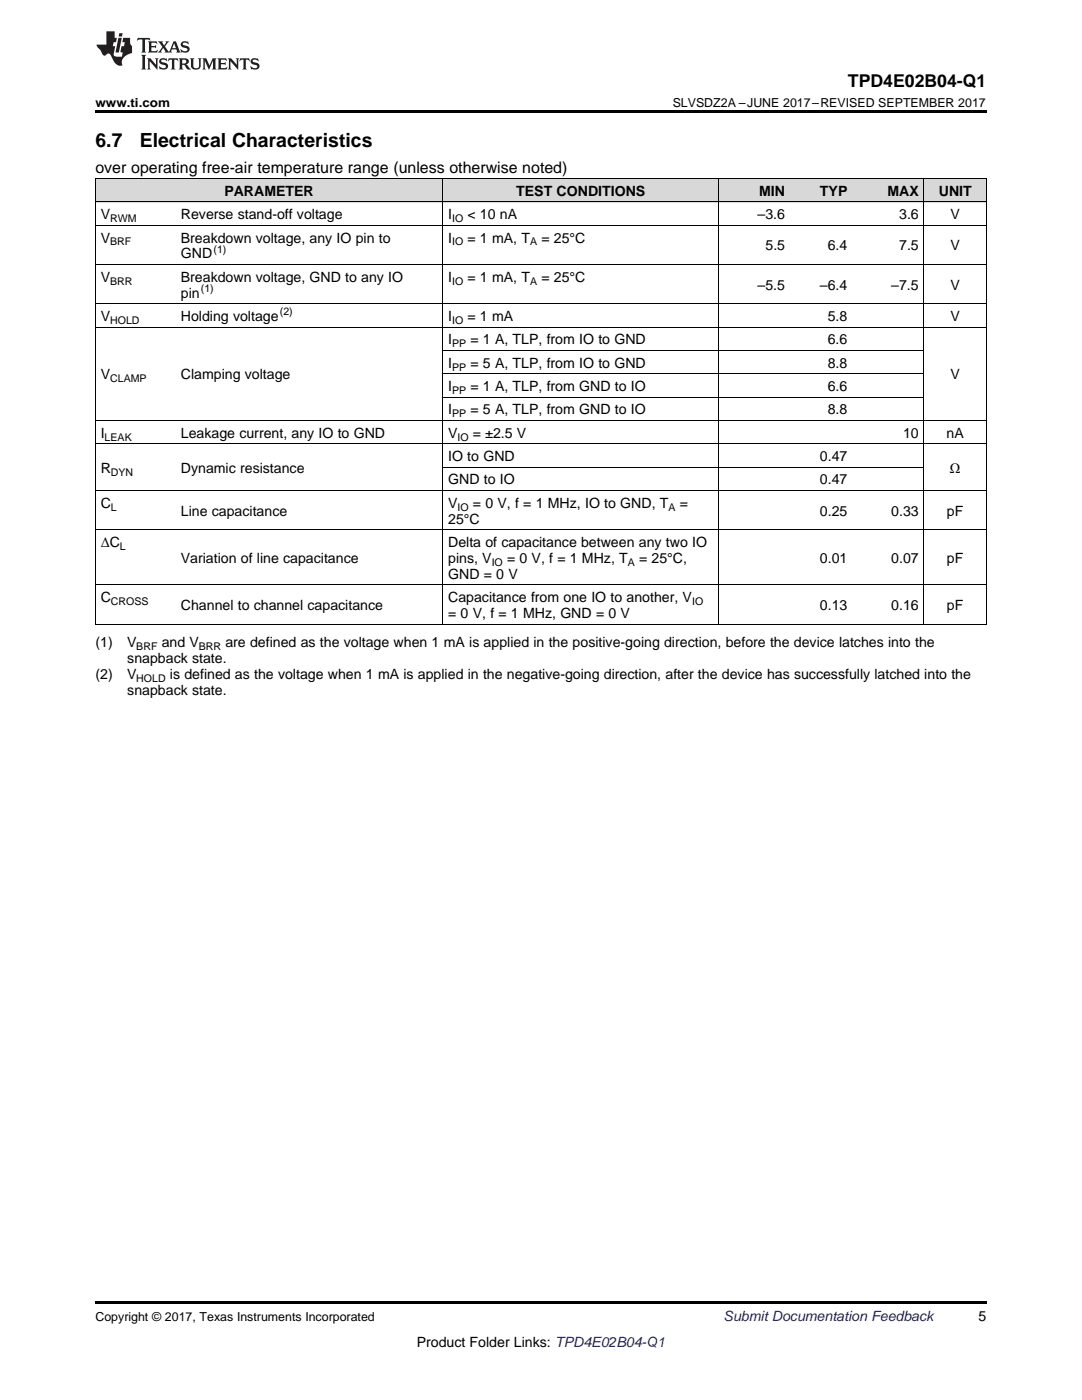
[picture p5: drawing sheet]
<svg xmlns="http://www.w3.org/2000/svg" width="216mm" height="279mm" viewBox="0 0 216 279" stroke-linecap="round" stroke-linejoin="round" font-family="sans-serif">
<defs><g id="words">
<g font-size="3.9">
<text x="19" y="29.3">6.7</text>
<text x="27.9" y="29.3">Electrical Characteristics</text>
</g>
<text font-size="3.5" x="169.2" y="17.3">TPD4E02B04-Q1</text>
<text font-size="3.2" x="19" y="34.4">over operating free-air temperature range (unless otherwise noted)</text>
<g font-size="2.8">
<text x="44.8" y="39.1">PARAMETER</text>
<text x="103" y="39.1">TEST CONDITIONS</text>
<text x="151.5" y="39.1">MIN</text>
<text x="163.6" y="39.1">TYP</text>
<text x="177.1" y="39.1">MAX</text>
<text x="187.3" y="39.1">UNIT</text>
<text x="20.1" y="43.7">V</text>
<text x="36.1" y="43.7">Reverse stand-off voltage</text>
<text x="89.4" y="43.7">I</text>
<text x="93.3" y="43.7">&lt; 10 nA</text>
<text x="151.2" y="43.7">–3.6</text>
<text x="179.4" y="43.7">3.6</text>
<text x="189.7" y="43.7">V</text>
<text x="20.1" y="48.4">V</text>
<text x="36.1" y="48.4">Breakdown voltage, any IO pin to</text>
<text x="36.1" y="51.6">GND</text>
<text x="89.4" y="48.4">I</text>
<text x="93.3" y="48.4">= 1 mA, T</text>
<text x="108" y="48.4">= 25°C</text>
<text x="152.8" y="50">5.5</text>
<text x="165.2" y="50">6.4</text>
<text x="179.4" y="50">7.5</text>
<text x="189.7" y="50">V</text>
<text x="20.1" y="56.2">V</text>
<text x="36.1" y="56.2">Breakdown voltage, GND to any IO</text>
<text x="36.1" y="59.4">pin</text>
<text x="89.4" y="56.2">I</text>
<text x="93.3" y="56.2">= 1 mA, T</text>
<text x="108" y="56.2">= 25°C</text>
<text x="151.2" y="57.8">–5.5</text>
<text x="163.6" y="57.8">–6.4</text>
<text x="177.8" y="57.8">–7.5</text>
<text x="189.7" y="57.8">V</text>
<text x="20.1" y="64.1">V</text>
<text x="36.1" y="64.1">Holding voltage</text>
<text x="89.4" y="64.1">I</text>
<text x="93.3" y="64.1">= 1 mA</text>
<text x="165.2" y="64.1">5.8</text>
<text x="189.7" y="64.1">V</text>
<text x="89.4" y="68.7">I</text>
<text x="93.9" y="68.7">= 1 A, TLP, from IO to GND</text>
<text x="165.2" y="68.7">6.6</text>
<text x="20.1" y="75.7">V</text>
<text x="36.1" y="75.7">Clamping voltage</text>
<text x="89.4" y="73.4">I</text>
<text x="93.9" y="73.4">= 5 A, TLP, from IO to GND</text>
<text x="165.2" y="73.4">8.8</text>
<text x="189.7" y="75.7">V</text>
<text x="89.4" y="78">I</text>
<text x="89.4" y="82.7">I</text>
<text x="93.9" y="78">= 1 A, TLP, from GND to IO</text>
<text x="93.9" y="82.7">= 5 A, TLP, from GND to IO</text>
<text x="165.2" y="78">6.6</text>
<text x="165.2" y="82.7">8.8</text>
<text x="20.1" y="87.3">I</text>
<text x="36.1" y="87.3">Leakage current, any IO to GND</text>
<text x="89.4" y="87.3">V</text>
<text x="94.4" y="87.3">= ±2.5 V</text>
<text x="180.2" y="87.3">10</text>
<text x="188.9" y="87.3">nA</text>
<text x="20.1" y="94.3">R</text>
<text x="36.1" y="94.3">Dynamic resistance</text>
<text x="89.4" y="92">IO to GND</text>
<text x="163.6" y="92">0.47</text>
<text x="189.5" y="94.3">Ω</text>
<text x="20.1" y="101.3">C</text>
<text x="89.4" y="96.7">GND to IO</text>
<text x="89.4" y="101.3">V</text>
<text x="94.4" y="101.3">= 0 V, f = 1 MHz, IO to GND, T</text>
<text x="135.6" y="101.3">=</text>
<text x="163.6" y="96.7">0.47</text>
<text x="36.1" y="102.9">Line capacitance</text>
<text x="89.4" y="104.5">25°C</text>
<text x="163.6" y="102.9">0.25</text>
<text x="177.8" y="102.9">0.33</text>
<text x="188.9" y="102.9">pF</text>
<text x="20.1" y="109.1">ΔC</text>
<text x="36.1" y="112.3">Variation of line capacitance</text>
<text x="89.4" y="109.1">Delta of capacitance between any two IO</text>
<text x="89.4" y="112.3">pins, V</text>
<text x="101.2" y="112.3">= 0 V, f = 1 MHz, T</text>
<text x="127.5" y="112.3">= 25°C,</text>
<text x="163.6" y="112.3">0.01</text>
<text x="177.8" y="112.3">0.07</text>
<text x="188.9" y="112.3">pF</text>
<text x="89.4" y="115.5">GND = 0 V</text>
<text x="20.1" y="120.2">C</text>
<text x="36.1" y="121.7">Channel to channel capacitance</text>
<text x="89.4" y="120.2">Capacitance from one IO to another, V</text>
<text x="89.4" y="123.3">= 0 V, f = 1 MHz, GND = 0 V</text>
<text x="163.6" y="121.7">0.13</text>
<text x="177.8" y="121.7">0.16</text>
<text x="188.9" y="121.7">pF</text>
<text x="19" y="129.2">(1)</text>
<text x="25.4" y="129.2">V</text>
<text x="32.3" y="129.2">and V</text>
<text x="45" y="129.2">are defined as the voltage when 1 mA is applied in the positive-going direction, before the device latches into the</text>
<text x="19" y="135.5">(2)</text>
<text x="25.4" y="135.5">V</text>
<text x="25.4" y="132.4">snapback state.</text>
<text x="33.9" y="135.5">is defined as the voltage when 1 mA is applied in the negative-going direction, after the device has successfully latched into the</text>
<text x="25.4" y="138.7">snapback state.</text>
<text x="195.3" y="263.6">5</text>
<text x="83.1" y="268.9">Product Folder Links: TPD4E02B04-Q1</text>
</g>
<text font-size="2.8" fill="#0000c8" x="144.4" y="263.6">Submit Documentation Feedback</text>
<g font-size="2.5">
<text x="19" y="21.4">www.ti.com</text>
<text x="134.2" y="21.4">SLVSDZ2A –JUNE 2017–REVISED SEPTEMBER 2017</text>
<text x="19" y="263.6">Copyright © 2017, Texas Instruments Incorporated</text>
</g>
<g font-size="2.1">
<text x="22" y="44.3">RWM</text>
<text x="90.2" y="44.3">IO</text>
<text x="22" y="49">BRF</text>
<text x="42.6" y="50.4">(1)</text>
<text x="90.2" y="49">IO</text>
<text x="105.8" y="49">A</text>
<text x="22" y="56.8">BRR</text>
<text x="40.1" y="58.3">(1)</text>
<text x="90.2" y="56.8">IO</text>
<text x="105.8" y="56.8">A</text>
<text x="22" y="64.6">HOLD</text>
<text x="55.8" y="62.9">(2)</text>
<text x="90.2" y="64.6">IO</text>
<text x="90.2" y="69.3">PP</text>
<text x="22" y="76.3">CLAMP</text>
<text x="90.2" y="73.9">PP</text>
<text x="90.2" y="78.6">PP</text>
<text x="90.2" y="83.3">PP</text>
<text x="20.9" y="87.9">LEAK</text>
<text x="91.3" y="87.9">IO</text>
<text x="22.1" y="94.9">DYN</text>
<text x="22.1" y="101.9">L</text>
<text x="91.3" y="101.9">IO</text>
<text x="133.4" y="101.9">A</text>
<text x="23.9" y="109.7">L</text>
<text x="98.1" y="112.9">IO</text>
<text x="125.3" y="112.9">A</text>
<text x="22.1" y="120.7">CROSS</text>
<text x="138.1" y="120.7">IO</text>
<text x="27.2" y="129.8">BRF</text>
<text x="39.7" y="129.8">BRR</text>
<text x="27.2" y="136.1">HOLD</text>
</g>
</g></defs>
<g fill="#d8d8d8">
<path d="M19 35.7h16v4.7h-16z"/>
<path d="M35 35.7h53.4v4.7h-53.4z"/>
<path d="M88.4 35.7h55.1v4.7h-55.1z"/>
<path d="M143.5 35.7h14.2v4.7h-14.2z"/>
<path d="M157.7 35.7h12.5v4.7h-12.5z"/>
<path d="M170.2 35.7h14.2v4.7h-14.2z"/>
<path d="M184.4 35.7h12.4v4.7h-12.4z"/>
</g>
<path d="M19 22h177.8v.5h-177.8zM19 124.6h.2zM88.3 124.6h.1zM143.4 124.6h.1zM157.6 124.6h.1zM170.1 124.6h.1zM184.3 124.6h.1zM196.7 124.6h.1zM19 259.7h177.8v.5h-177.8z" fill="#000"/>
<g fill="none" stroke="#000" stroke-width=".2">
<path d="M19 35.6l177.8 .1v88.9M19.1 35.7v88.9M88.3 35.7v88.9M143.5 35.7v88.9M184.3 35.7v88.9M19 52.8h177.8M19 45h177.8M19 40.3h177.8M19 65.3h177.8M19 60.6h177.8M88.4 79.3h96M88.4 74.6h96"/>
<path d="M88.4 69.9h96M19 97.9h177.8M19 88.6h177.8M19 83.9h177.8M88.4 93.2h96M19 116.7h177.8M19 105.7h177.8M19 124.5h177.8"/>
</g>
<g fill="#231f20">
<path d="M27.5 7.6l-.1 .5 .4-.2h.6v.1v2.1l-.2 .4h1l-.3-.4v-2.1l.1-.1h.5l.5 .2-.2-.5zM29.5 8.3l.2 .3v1.5l-.2 .4h1.8l.2-.6a1.04 1.04 0 0 1-1.3 .2v-.7h.6l.3 .2v-.6l-.3 .2h-.6v-.6l.8-.1 .4 .3-.2-.5zM31.5 8.3l.9 1.1-.9 1.1h.8l-.2-.2 .5-.7 .4 .7-.2 .2h1.5l-.1-.2 .1-.4h.9l.1 .4-.2 .2h1l-.3-.3-.7-1.9h-.5l-.9 2-.8-1 .9-1h-.8l.1 .3-.3 .5-.4-.6 .2-.2zM34.7 8.6l.4 1h-.7zM36.3 8.4a.63 .63 0 0 0-.2 .7 .63 .63 0 0 0 .6 .4l.6 .2 .1 .2a.75 .75 0 0 1-.7 .4 .75 .75 0 0 1-.6-.5l.1 .7 .1-.1a1.11 1.11 0 0 0 1.5-.6 1.13 1.13 0 0 0-1.2-.8l-.1-.4a1.04 1.04 0 0 1 1.2 .2l-.2-.5-.1 .1-.5-.2zM28.2 10.9l.2 .4v2.2l-.2 .4h1l-.3-.4v-2.2l.3-.4zM29.3 11.6l.3 .4v1.5l-.3 .4h.8l-.2-.4v-1.3l1.5 1.7v-1.9l.2-.4h-.7l.2 .4v.9l-1.1-1.3zM32 11.8a.62 .62 0 0 0-.2 .7 .62 .62 0 0 0 .6 .4l.6 .1 .1 .3a.76 .76 0 0 1-.7 .3 .76 .76 0 0 1-.6-.4l.1 .7 .1-.1a1.11 1.11 0 0 0 1.5-.6 1.13 1.13 0 0 0-1.2-.8l-.1-.4a1.04 1.04 0 0 1 1.2 .2l-.2-.6-.1 .1-.5-.1zM33.7 11.6l-.2 .6a.61 .61 0 0 1 .8-.3v1.6l-.2 .4h.9l-.2-.4v-1.6a.63 .63 0 0 1 .8 .3l-.2-.6zM35.6 11.6l.3 .4v1.5l-.3 .4h1l-.2-.2v-.8l.5 .2a.76 .76 0 0 0 1.2 .7l-1-1a.58 .58 0 0 0 .6-.5 .58 .58 0 0 0-.5-.6zM36.4 11.9h.1a.45 .45 0 0 1 .5 .1 .45 .45 0 0 1 .1 .5l-.7 .2zM37.9 11.6l.2 .2a2.17 2.17 0 0 0 .3 1.9 .99 .99 0 0 0 1.6-.6v-1.1l.2-.4h-.7l.2 .2a1.92 1.92 0 0 1-.2 1.8 .6 .6 0 0 1-.9-.5v-1.1l.2-.4zM40.4 11.6l.2 .4v1.5l-.2 .4h.7l-.2-.4v-1.4l.8 1.8 .8-1.8v1.4l-.2 .4h.9l-.2-.4v-1.5l.2-.4h-.8l-.6 1.5-.6-1.5zM43.4 11.6l.2 .4v1.5l-.2 .4h1.8l.2-.6a1.04 1.04 0 0 1-1.3 .1v-.6h.5l.4 .2v-.6l-.4 .2h-.5v-.7h.8l.3 .3-.1-.6zM45.5 11.6l.2 .4v1.5l-.2 .4h.7l-.2-.4v-1.3l1.5 1.7v-1.9l.2-.4h-.7l.2 .4v.9l-1.1-1.3zM47.9 11.6l-.1 .6a.61 .61 0 0 1 .8-.3v1.6l-.3 .4h1l-.3-.4 .1-1.6a.63 .63 0 0 1 .7 .3l-.1-.6zM50.2 11.8a.62 .62 0 0 0-.2 .7 .62 .62 0 0 0 .6 .4l.6 .1 .2 .3a.76 .76 0 0 1-.8 .3 .76 .76 0 0 1-.6-.4l.1 .7 .2-.1a1.11 1.11 0 0 0 1.5-.6 1.13 1.13 0 0 0-1.3-.8l-.1-.4a1.04 1.04 0 0 1 1.2 .2l-.1-.6-.2 .1-.5-.1z"/>
<path d="M21.2 6.3v2.6h-1.9l.1 .4 .7 .9a.91 .91 0 0 0 1 .8 .56 .56 0 0 1 .5-.3 .56 .56 0 0 1 .5 .3l.4 .8a1.53 1.53 0 0 0 1.9 1.2 1.54 1.54 0 0 1 1-2.1l.9-.3v-1.4a1.52 1.52 0 0 1-.3-1.6h-1.4l-.2 .8h.5l-.2 .8h-.4l-.2 1v.2l.4 .1-.2 .8a1.93 1.93 0 0 1-1.6-.3l.3-1.8h-.5l.2-.8h.4l.2-.8h-.4v-1.3zM23.6 7.6l-.6 2.9h.7l.6-2.9zM23.8 6.6l-.1 .7h.6l.2-.7z"/>
</g>
<use href="#words"/>
</svg>
